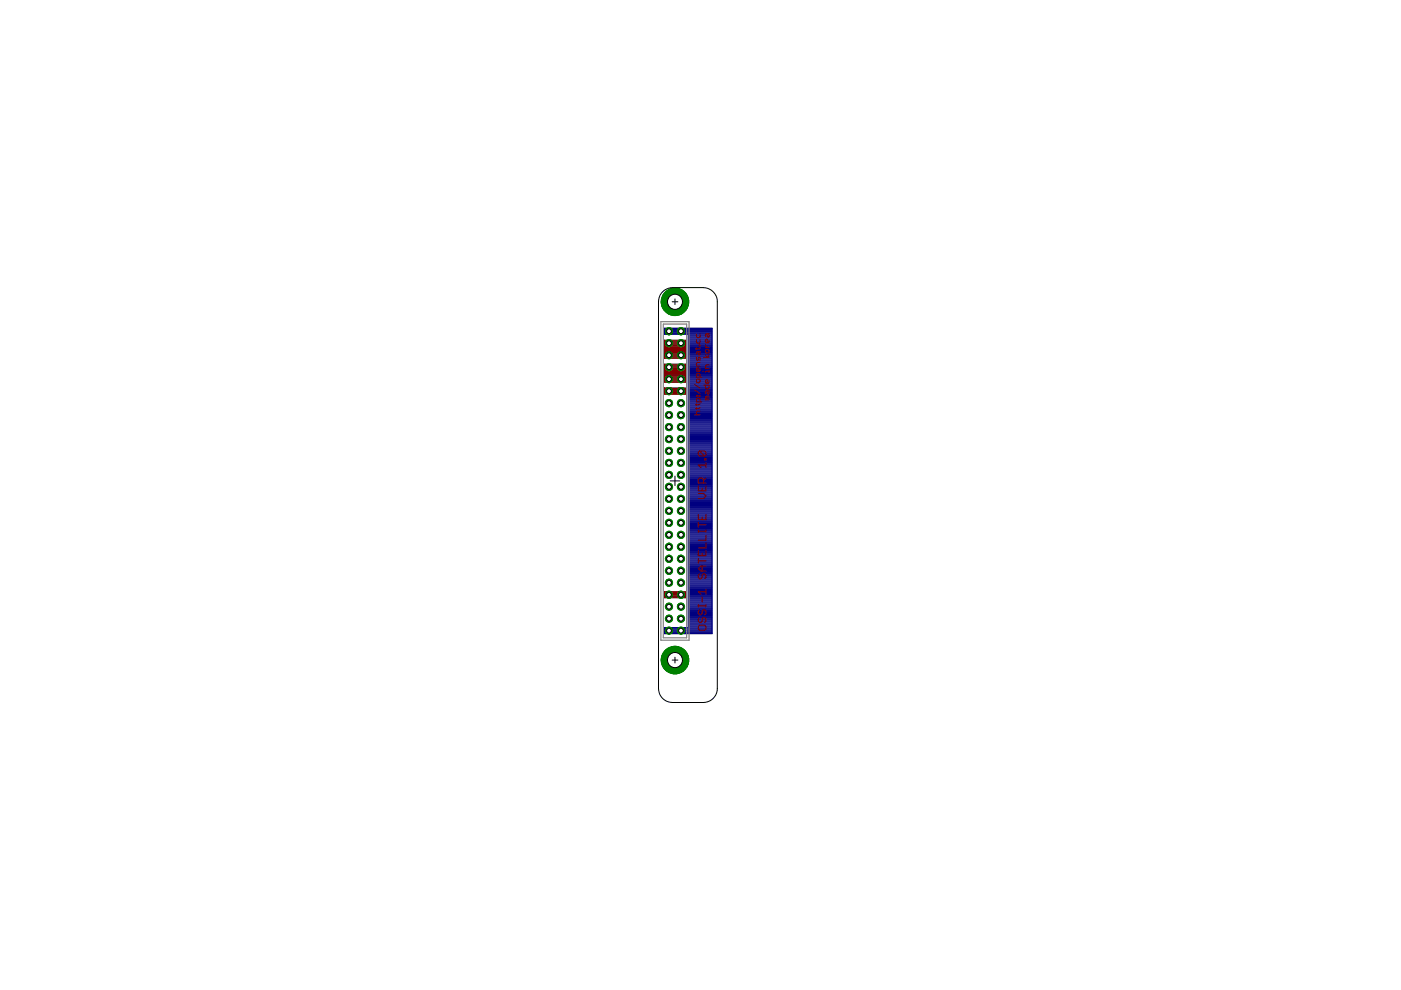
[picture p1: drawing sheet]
<svg xmlns="http://www.w3.org/2000/svg" width="297mm" height="210mm" viewBox="0 0 297 210" stroke-linecap="round" stroke-linejoin="round" font-family="sans-serif">
<g fill="none" stroke="#000080" stroke-width=".25">
<path d="M140.9 69.6h10.1v64.7h-10.1v-1.2h5v-62.2h-5zM140.9 70.8h10.1M140.9 70.5h10.1M140.9 70.3h10.1M140.9 70.1h10.1M140.9 69.9h10.1M140.9 69.7h10.1M145.9 79.9h5.1M145.9 79.7h5.1M145.9 79.4h5.1M145.9 79.2h5.1M145.9 79h5.1"/>
<path d="M145.9 78.8h5.1M145.9 78.5h5.1M145.9 78.3h5.1M145.9 78.1h5.1M145.9 77.9h5.1M145.9 77.7h5.1M145.9 77.4h5.1M145.9 77.2h5.1M145.9 77h5.1M145.9 76.8h5.1M145.9 76.5h5.1M145.9 76.3h5.1"/>
<path d="M145.9 76.1h5.1M145.9 75.9h5.1M145.9 75.6h5.1M145.9 75.4h5.1M145.9 75.2h5.1M145.9 75h5.1M145.9 74.8h5.1M145.9 74.5h5.1M145.9 74.3h5.1M145.9 74.1h5.1M145.9 73.9h5.1M145.9 73.7h5.1"/>
<path d="M145.9 73.4h5.1M145.9 73.2h5.1M145.9 73h5.1M145.9 72.8h5.1M145.9 72.5h5.1M145.9 72.3h5.1M145.9 72.1h5.1M145.9 71.9h5.1M145.9 71.6h5.1M145.9 71.4h5.1M145.9 71.2h5.1M145.9 71h5.1"/>
<path d="M145.9 99.9h5.1M145.9 99.6h5.1M145.9 99.4h5.1M145.9 99.2h5.1M145.9 99h5.1M145.9 98.8h5.1M145.9 98.5h5.1M145.9 98.3h5.1M145.9 98.1h5.1M145.9 97.9h5.1M145.9 97.6h5.1M145.9 97.4h5.1"/>
<path d="M145.9 97.2h5.1M145.9 97h5.1M145.9 96.8h5.1M145.9 96.5h5.1M145.9 96.3h5.1M145.9 96.1h5.1M145.9 95.9h5.1M145.9 95.7h5.1M145.9 95.4h5.1M145.9 95.2h5.1M145.9 95h5.1M145.9 94.8h5.1"/>
<path d="M145.9 94.5h5.1M145.9 94.3h5.1M145.9 94.1h5.1M145.9 93.9h5.1M145.9 93.6h5.1M145.9 93.4h5.1M145.9 93.2h5.1M145.9 93h5.1M145.9 92.8h5.1M145.9 92.5h5.1M145.9 92.3h5.1M145.9 92.1h5.1"/>
<path d="M145.9 91.9h5.1M145.9 91.7h5.1M145.9 91.4h5.1M145.9 91.2h5.1M145.9 91h5.1M145.9 90.8h5.1M145.9 90.5h5.1M145.9 90.3h5.1M145.9 90.1h5.1M145.9 89.9h5.1M145.9 89.6h5.1M145.9 89.4h5.1"/>
<path d="M145.9 89.2h5.1M145.9 89h5.1M145.9 88.8h5.1M145.9 88.5h5.1M145.9 88.3h5.1M145.9 88.1h5.1M145.9 87.9h5.1M145.9 87.7h5.1M145.9 87.4h5.1M145.9 87.2h5.1M145.9 87h5.1M145.9 86.8h5.1"/>
<path d="M145.9 86.5h5.1M145.9 86.3h5.1M145.9 86.1h5.1M145.9 85.9h5.1M145.9 85.6h5.1M145.9 85.4h5.1M145.9 85.2h5.1M145.9 85h5.1M145.9 84.8h5.1M145.9 84.5h5.1M145.9 84.3h5.1M145.9 84.1h5.1"/>
<path d="M145.9 83.9h5.1M145.9 83.7h5.1M145.9 83.4h5.1M145.9 83.2h5.1M145.9 83h5.1M145.9 82.8h5.1M145.9 82.5h5.1M145.9 82.3h5.1M145.9 82.1h5.1M145.9 81.9h5.1M145.9 81.7h5.1M145.9 81.4h5.1"/>
<path d="M145.9 81.2h5.1M145.9 81h5.1M145.9 80.8h5.1M145.9 80.5h5.1M145.9 80.3h5.1M145.9 80.1h5.1M145.9 119.8h5.1M145.9 119.6h5.1M145.9 119.4h5.1M145.9 119.2h5.1M145.9 119h5.1M145.9 118.7h5.1"/>
<path d="M145.9 118.5h5.1M145.9 118.3h5.1M145.9 118.1h5.1M145.9 117.9h5.1M145.9 117.6h5.1M145.9 117.4h5.1M145.9 117.2h5.1M145.9 117h5.1M145.9 116.7h5.1M145.9 116.5h5.1M145.9 116.3h5.1M145.9 116.1h5.1"/>
<path d="M145.9 115.9h5.1M145.9 115.6h5.1M145.9 115.4h5.1M145.9 115.2h5.1M145.9 115h5.1M145.9 114.7h5.1M145.9 114.5h5.1M145.9 114.3h5.1M145.9 114.1h5.1M145.9 113.9h5.1M145.9 113.6h5.1M145.9 113.4h5.1"/>
<path d="M145.9 113.2h5.1M145.9 113h5.1M145.9 112.8h5.1M145.9 112.5h5.1M145.9 112.3h5.1M145.9 112.1h5.1M145.9 111.9h5.1M145.9 111.6h5.1M145.9 111.4h5.1M145.9 111.2h5.1M145.9 111h5.1M145.9 110.7h5.1"/>
<path d="M145.9 110.5h5.1M145.9 110.3h5.1M145.9 110.1h5.1M145.9 109.9h5.1M145.9 109.6h5.1M145.9 109.4h5.1M145.9 109.2h5.1M145.9 109h5.1M145.9 108.8h5.1M145.9 108.5h5.1M145.9 108.3h5.1M145.9 108.1h5.1"/>
<path d="M145.9 107.9h5.1M145.9 107.6h5.1M145.9 107.4h5.1M145.9 107.2h5.1M145.9 107h5.1M145.9 106.7h5.1M145.9 106.5h5.1M145.9 106.3h5.1M145.9 106.1h5.1M145.9 105.9h5.1M145.9 105.6h5.1M145.9 105.4h5.1"/>
<path d="M145.9 105.2h5.1M145.9 105h5.1M145.9 104.8h5.1M145.9 104.5h5.1M145.9 104.3h5.1M145.9 104.1h5.1M145.9 103.9h5.1M145.9 103.6h5.1M145.9 103.4h5.1M145.9 103.2h5.1M145.9 103h5.1M145.9 102.7h5.1"/>
<path d="M145.9 102.5h5.1M145.9 102.3h5.1M145.9 102.1h5.1M145.9 101.9h5.1M145.9 101.6h5.1M145.9 101.4h5.1M145.9 101.2h5.1M145.9 101h5.1M145.9 100.8h5.1M145.9 100.5h5.1M145.9 100.3h5.1M145.9 100.1h5.1"/>
<path d="M140.9 134.3h10.1M140.9 134.1h10.1M140.9 133.8h10.1M140.9 133.6h10.1M140.9 133.4h10.1M140.9 133.2h10.1M145.9 132.9h5.1M145.9 132.7h5.1M145.9 132.5h5.1M145.9 132.3h5.1M145.9 132.1h5.1M145.9 131.8h5.1"/>
<path d="M145.9 131.6h5.1M145.9 131.4h5.1M145.9 131.2h5.1M145.9 131h5.1M145.9 130.7h5.1M145.9 130.5h5.1M145.9 130.3h5.1M145.9 130.1h5.1M145.9 129.9h5.1M145.9 129.6h5.1M145.9 129.4h5.1M145.9 129.2h5.1"/>
<path d="M145.9 129h5.1M145.9 128.7h5.1M145.9 128.5h5.1M145.9 128.3h5.1M145.9 128.1h5.1M145.9 127.8h5.1M145.9 127.6h5.1M145.9 127.4h5.1M145.9 127.2h5.1M145.9 127h5.1M145.9 126.7h5.1M145.9 126.5h5.1"/>
<path d="M145.9 126.3h5.1M145.9 126.1h5.1M145.9 125.9h5.1M145.9 125.6h5.1M145.9 125.4h5.1M145.9 125.2h5.1M145.9 125h5.1M145.9 124.7h5.1M145.9 124.5h5.1M145.9 124.3h5.1M145.9 124.1h5.1M145.9 123.8h5.1"/>
<path d="M145.9 123.6h5.1M145.9 123.4h5.1M145.9 123.2h5.1M145.9 123h5.1M145.9 122.7h5.1M145.9 122.5h5.1M145.9 122.3h5.1M145.9 122.1h5.1M145.9 121.9h5.1M145.9 121.6h5.1M145.9 121.4h5.1M145.9 121.2h5.1"/>
<path d="M145.9 121h5.1M145.9 120.7h5.1M145.9 120.5h5.1M145.9 120.3h5.1M145.9 120.1h5.1"/>
</g>
<circle cx="143.1" cy="140" r="2.92" fill="#008000" stroke="#008000" stroke-width=".21"/>
<circle cx="143.1" cy="140" r="1.6" fill="#fff" stroke="#000" stroke-width=".21"/>
<circle cx="143.1" cy="64" r="2.92" fill="#008000" stroke="#008000" stroke-width=".21"/>
<circle cx="143.1" cy="64" r="1.6" fill="#fff" stroke="#000" stroke-width=".21"/>
<circle cx="141.8" cy="70.2" r=".76" fill="#008000" stroke="#008000" stroke-width=".21"/>
<circle cx="141.8" cy="70.2" r=".51" fill="#fff" stroke="#000" stroke-width=".21"/>
<circle cx="144.4" cy="70.2" r=".76" fill="#008000" stroke="#008000" stroke-width=".21"/>
<circle cx="144.4" cy="70.2" r=".51" fill="#fff" stroke="#000" stroke-width=".21"/>
<circle cx="141.8" cy="72.8" r=".76" fill="#008000" stroke="#008000" stroke-width=".21"/>
<circle cx="141.8" cy="72.8" r=".51" fill="#fff" stroke="#000" stroke-width=".21"/>
<circle cx="144.4" cy="72.8" r=".76" fill="#008000" stroke="#008000" stroke-width=".21"/>
<circle cx="144.4" cy="72.8" r=".51" fill="#fff" stroke="#000" stroke-width=".21"/>
<circle cx="141.8" cy="75.3" r=".76" fill="#008000" stroke="#008000" stroke-width=".21"/>
<circle cx="141.8" cy="75.3" r=".51" fill="#fff" stroke="#000" stroke-width=".21"/>
<circle cx="144.4" cy="75.3" r=".76" fill="#008000" stroke="#008000" stroke-width=".21"/>
<circle cx="144.4" cy="75.3" r=".51" fill="#fff" stroke="#000" stroke-width=".21"/>
<circle cx="141.8" cy="77.9" r=".76" fill="#008000" stroke="#008000" stroke-width=".21"/>
<circle cx="141.8" cy="77.9" r=".51" fill="#fff" stroke="#000" stroke-width=".21"/>
<circle cx="144.4" cy="77.9" r=".76" fill="#008000" stroke="#008000" stroke-width=".21"/>
<circle cx="144.4" cy="77.9" r=".51" fill="#fff" stroke="#000" stroke-width=".21"/>
<circle cx="141.8" cy="80.4" r=".76" fill="#008000" stroke="#008000" stroke-width=".21"/>
<circle cx="141.8" cy="80.4" r=".51" fill="#fff" stroke="#000" stroke-width=".21"/>
<circle cx="144.4" cy="80.4" r=".76" fill="#008000" stroke="#008000" stroke-width=".21"/>
<circle cx="144.4" cy="80.4" r=".51" fill="#fff" stroke="#000" stroke-width=".21"/>
<circle cx="141.8" cy="82.9" r=".76" fill="#008000" stroke="#008000" stroke-width=".21"/>
<circle cx="141.8" cy="82.9" r=".51" fill="#fff" stroke="#000" stroke-width=".21"/>
<circle cx="144.4" cy="82.9" r=".76" fill="#008000" stroke="#008000" stroke-width=".21"/>
<circle cx="144.4" cy="82.9" r=".51" fill="#fff" stroke="#000" stroke-width=".21"/>
<circle cx="141.8" cy="85.5" r=".76" fill="#008000" stroke="#008000" stroke-width=".21"/>
<circle cx="141.8" cy="85.5" r=".51" fill="#fff" stroke="#000" stroke-width=".21"/>
<circle cx="144.4" cy="85.5" r=".76" fill="#008000" stroke="#008000" stroke-width=".21"/>
<circle cx="144.4" cy="85.5" r=".51" fill="#fff" stroke="#000" stroke-width=".21"/>
<circle cx="141.8" cy="88" r=".76" fill="#008000" stroke="#008000" stroke-width=".21"/>
<circle cx="141.8" cy="88" r=".51" fill="#fff" stroke="#000" stroke-width=".21"/>
<circle cx="144.4" cy="88" r=".76" fill="#008000" stroke="#008000" stroke-width=".21"/>
<circle cx="144.4" cy="88" r=".51" fill="#fff" stroke="#000" stroke-width=".21"/>
<circle cx="141.8" cy="90.6" r=".76" fill="#008000" stroke="#008000" stroke-width=".21"/>
<circle cx="141.8" cy="90.6" r=".51" fill="#fff" stroke="#000" stroke-width=".21"/>
<circle cx="144.4" cy="90.6" r=".76" fill="#008000" stroke="#008000" stroke-width=".21"/>
<circle cx="144.4" cy="90.6" r=".51" fill="#fff" stroke="#000" stroke-width=".21"/>
<circle cx="141.8" cy="93.1" r=".76" fill="#008000" stroke="#008000" stroke-width=".21"/>
<circle cx="141.8" cy="93.1" r=".51" fill="#fff" stroke="#000" stroke-width=".21"/>
<circle cx="144.4" cy="93.1" r=".76" fill="#008000" stroke="#008000" stroke-width=".21"/>
<circle cx="144.4" cy="93.1" r=".51" fill="#fff" stroke="#000" stroke-width=".21"/>
<circle cx="141.8" cy="95.6" r=".76" fill="#008000" stroke="#008000" stroke-width=".21"/>
<circle cx="141.8" cy="95.6" r=".51" fill="#fff" stroke="#000" stroke-width=".21"/>
<circle cx="144.4" cy="95.6" r=".76" fill="#008000" stroke="#008000" stroke-width=".21"/>
<circle cx="144.4" cy="95.6" r=".51" fill="#fff" stroke="#000" stroke-width=".21"/>
<circle cx="141.8" cy="98.1" r=".76" fill="#008000" stroke="#008000" stroke-width=".21"/>
<circle cx="141.8" cy="98.1" r=".51" fill="#fff" stroke="#000" stroke-width=".21"/>
<circle cx="144.4" cy="98.1" r=".76" fill="#008000" stroke="#008000" stroke-width=".21"/>
<circle cx="144.4" cy="98.1" r=".51" fill="#fff" stroke="#000" stroke-width=".21"/>
<circle cx="141.8" cy="100.7" r=".76" fill="#008000" stroke="#008000" stroke-width=".21"/>
<circle cx="141.8" cy="100.7" r=".51" fill="#fff" stroke="#000" stroke-width=".21"/>
<circle cx="144.4" cy="100.7" r=".76" fill="#008000" stroke="#008000" stroke-width=".21"/>
<circle cx="144.4" cy="100.7" r=".51" fill="#fff" stroke="#000" stroke-width=".21"/>
<circle cx="141.8" cy="103.2" r=".76" fill="#008000" stroke="#008000" stroke-width=".21"/>
<circle cx="141.8" cy="103.2" r=".51" fill="#fff" stroke="#000" stroke-width=".21"/>
<circle cx="144.4" cy="103.2" r=".76" fill="#008000" stroke="#008000" stroke-width=".21"/>
<circle cx="144.4" cy="103.2" r=".51" fill="#fff" stroke="#000" stroke-width=".21"/>
<circle cx="141.8" cy="105.8" r=".76" fill="#008000" stroke="#008000" stroke-width=".21"/>
<circle cx="141.8" cy="105.8" r=".51" fill="#fff" stroke="#000" stroke-width=".21"/>
<circle cx="144.4" cy="105.8" r=".76" fill="#008000" stroke="#008000" stroke-width=".21"/>
<circle cx="144.4" cy="105.8" r=".51" fill="#fff" stroke="#000" stroke-width=".21"/>
<circle cx="141.8" cy="108.3" r=".76" fill="#008000" stroke="#008000" stroke-width=".21"/>
<circle cx="141.8" cy="108.3" r=".51" fill="#fff" stroke="#000" stroke-width=".21"/>
<circle cx="144.4" cy="108.3" r=".76" fill="#008000" stroke="#008000" stroke-width=".21"/>
<circle cx="144.4" cy="108.3" r=".51" fill="#fff" stroke="#000" stroke-width=".21"/>
<circle cx="141.8" cy="110.8" r=".76" fill="#008000" stroke="#008000" stroke-width=".21"/>
<circle cx="141.8" cy="110.8" r=".51" fill="#fff" stroke="#000" stroke-width=".21"/>
<circle cx="144.4" cy="110.8" r=".76" fill="#008000" stroke="#008000" stroke-width=".21"/>
<circle cx="144.4" cy="110.8" r=".51" fill="#fff" stroke="#000" stroke-width=".21"/>
<circle cx="141.8" cy="113.4" r=".76" fill="#008000" stroke="#008000" stroke-width=".21"/>
<circle cx="141.8" cy="113.4" r=".51" fill="#fff" stroke="#000" stroke-width=".21"/>
<circle cx="144.4" cy="113.4" r=".76" fill="#008000" stroke="#008000" stroke-width=".21"/>
<circle cx="144.4" cy="113.4" r=".51" fill="#fff" stroke="#000" stroke-width=".21"/>
<circle cx="141.8" cy="115.9" r=".76" fill="#008000" stroke="#008000" stroke-width=".21"/>
<circle cx="141.8" cy="115.9" r=".51" fill="#fff" stroke="#000" stroke-width=".21"/>
<circle cx="144.4" cy="115.9" r=".76" fill="#008000" stroke="#008000" stroke-width=".21"/>
<circle cx="144.4" cy="115.9" r=".51" fill="#fff" stroke="#000" stroke-width=".21"/>
<circle cx="141.8" cy="118.5" r=".76" fill="#008000" stroke="#008000" stroke-width=".21"/>
<circle cx="141.8" cy="118.5" r=".51" fill="#fff" stroke="#000" stroke-width=".21"/>
<circle cx="144.4" cy="118.5" r=".76" fill="#008000" stroke="#008000" stroke-width=".21"/>
<circle cx="144.4" cy="118.5" r=".51" fill="#fff" stroke="#000" stroke-width=".21"/>
<circle cx="141.8" cy="121" r=".76" fill="#008000" stroke="#008000" stroke-width=".21"/>
<circle cx="141.8" cy="121" r=".51" fill="#fff" stroke="#000" stroke-width=".21"/>
<circle cx="144.4" cy="121" r=".76" fill="#008000" stroke="#008000" stroke-width=".21"/>
<circle cx="144.4" cy="121" r=".51" fill="#fff" stroke="#000" stroke-width=".21"/>
<circle cx="141.8" cy="123.5" r=".76" fill="#008000" stroke="#008000" stroke-width=".21"/>
<circle cx="141.8" cy="123.5" r=".51" fill="#fff" stroke="#000" stroke-width=".21"/>
<circle cx="144.4" cy="123.5" r=".76" fill="#008000" stroke="#008000" stroke-width=".21"/>
<circle cx="144.4" cy="123.5" r=".51" fill="#fff" stroke="#000" stroke-width=".21"/>
<circle cx="141.8" cy="126.1" r=".76" fill="#008000" stroke="#008000" stroke-width=".21"/>
<circle cx="141.8" cy="126.1" r=".51" fill="#fff" stroke="#000" stroke-width=".21"/>
<circle cx="144.4" cy="126.1" r=".76" fill="#008000" stroke="#008000" stroke-width=".21"/>
<circle cx="144.4" cy="126.1" r=".51" fill="#fff" stroke="#000" stroke-width=".21"/>
<circle cx="141.8" cy="128.6" r=".76" fill="#008000" stroke="#008000" stroke-width=".21"/>
<circle cx="141.8" cy="128.6" r=".51" fill="#fff" stroke="#000" stroke-width=".21"/>
<circle cx="144.4" cy="128.6" r=".76" fill="#008000" stroke="#008000" stroke-width=".21"/>
<circle cx="144.4" cy="128.6" r=".51" fill="#fff" stroke="#000" stroke-width=".21"/>
<circle cx="141.8" cy="131.2" r=".76" fill="#008000" stroke="#008000" stroke-width=".21"/>
<circle cx="141.8" cy="131.2" r=".51" fill="#fff" stroke="#000" stroke-width=".21"/>
<circle cx="144.4" cy="131.2" r=".76" fill="#008000" stroke="#008000" stroke-width=".21"/>
<circle cx="144.4" cy="131.2" r=".51" fill="#fff" stroke="#000" stroke-width=".21"/>
<circle cx="141.8" cy="133.7" r=".76" fill="#008000" stroke="#008000" stroke-width=".21"/>
<circle cx="141.8" cy="133.7" r=".51" fill="#fff" stroke="#000" stroke-width=".21"/>
<circle cx="144.4" cy="133.7" r=".76" fill="#008000" stroke="#008000" stroke-width=".21"/>
<circle cx="144.4" cy="133.7" r=".51" fill="#fff" stroke="#000" stroke-width=".21"/>
<g fill="none" stroke="#800000" stroke-width=".21">
<path d="M147.7 75.7v.6l.1 .2 .4-.8 .2 .2v.6M147.7 70.8v.6l.1 .2h.4l.2-.2v-.6M147.7 72v.6l.1 .1h.4l.2-.1v-.6M147.7 73.7v.4M148 74.5v.6l.2 .2 .2-.2v-.6h-.6l-.1 .2v.4M148.2 73.2h.2v.1h-.2zM148.4 78.2v.4l-.2 .2h-.4l-.1-.2v-.4l.3-.2v.8M148.4 76.9h-.6l-.1 .1v.6h.7M148.4 80v-.6l-.2-.2h-.4l-.1 .2v.6h1.1M148.4 73.7l-.2 .2h-.7M149 78.7h.2M149.2 75.8h1.1"/>
<path d="M149.6 73.1l.3 .6M149.6 75.2l.3 .6 .4-.6M149.6 73.7h.7M149.8 74.1h.3l.2 .2v.4l-.2 .1h-.3l-.2-.1v-.4zM149.9 70.8v.5l.2 .2 .2-.2v-.5h-.5l-.2 .2v.3M150.3 78.7h-.7v.2M150.3 72.1v.4l-.2 .2h-.3l-.2-.2v-.4l.3-.2v.8M150.3 77.4h-.5l-.2 .2v.5h.7M150.3 78.5v.4M147.3 87.9h1.1M147.3 82.7l1.1 .8M147.3 81.5l1.1 .8"/>
<path d="M147.7 83.9h.1v.2h-.1zM147.7 85.6v.4M147.7 86.4v.4M147.8 80.4h.4l.2 .2v.3l-.2 .2h-.4l-.1-.2v-.3zM148.2 83.9h.2v.2h-.2zM148.3 95.6l-.2 .3v.5l.2 .3h1.1M148.3 95.6h1.1l.3 .3v.5l-.3 .3M148.3 95.6l1.1 1.1M148.4 87.2h-.6l-.1 .2v.4l.1 .1M148.4 85.2v-.6l-.2-.1h-.4l-.1 .1v.6h1.1M148.4 86.4l-.2 .2h-.7M148.4 85.6l-.2 .2h-.7"/>
<path d="M149.2 81.7h1.1v.6l-.2 .1h-.3l-.2-.1v-.6M149.4 97.2h.3v.3h-.3zM149.7 98.1v1M149.7 98.6h-1.6l.5 .5M149.8 84.4l-.2 .4h.7M149.8 84.4h.5M149.9 82.8v.6l.2 .2 .2-.2v-.6h-.5l-.2 .2v.4M150.3 80.7v.4l-.2 .2h-.3l-.2-.2v-.4l.3-.2v.8M150.3 84h-.5l-.2 .2 .2 .2M148.1 103v1.1h1.6v-1.1M148.1 109.1v1.1h1.6v-1.1M148.1 110.7v1.1"/>
<path d="M148.1 112.4v.5M148.1 116.7v1.1h1.6v-1.1M148.1 118.4v1M148.1 118.9h1.6M148.1 112.6h1.6M148.1 111.3h1.6M148.1 104.6h1l.6 .6-.6 .5h-1M148.9 103.5v.6M148.9 109.6v.6M148.9 117.3v.5M149.1 102.4v-.8l-.2-.2h-.6l-.2 .2v.8h1.6M149.7 112.4v.5"/>
<path d="M149.7 113.5v1h-1.6M149.7 115.1v1.1h-1.6M149.7 101.4l-.6 .5M148.1 128.2v.5M148.1 132.8l.2-.2h1.1l.3 .2v.5l-.3 .3h-1.1l-.2-.3zM148.1 128.5h1.6M148.3 121.6l-.2 .3v.5l.2 .3h.3l.3-.3v-.5l.2-.3h.3l.3 .3v.5l-.3 .3M148.3 129.3l-.2 .3v.5l.2 .2h.3l.3-.2v-.5l.2-.3h.3l.3 .3v.5l-.3 .2M148.3 130.9l-.2 .3v.5l.2 .3h.3l.3-.3v-.5l.2-.3h.3l.3 .3v.5l-.3 .3M148.9 120v1.1M148.9 126.6v1M149.7 124.9v1.1"/>
<path d="M149.7 128.2v.5M149.7 125.5h-1.6l.5 .5M149.7 120h-1.1l-.5 .5 .5 .6h1.1"/>
</g>
<g fill="none" stroke="#800000" stroke-width=".25">
<path d="M140.9 72.1h4.4v3.8h-4.4zM140.9 77.2h4.4v3.8h-4.4zM140.9 75.9h4.4M140.9 75.6h4.4M140.9 75.4h4.4M140.9 75.2h4.4M140.9 75h4.4M140.9 74.8h4.4M140.9 74.5h4.4M140.9 74.3h4.4M140.9 74.1h4.4M140.9 73.9h4.4"/>
<path d="M140.9 73.7h4.4M140.9 73.4h4.4M140.9 73.2h4.4M140.9 73h4.4M140.9 72.8h4.4M140.9 72.5h4.4M140.9 72.3h4.4M140.9 79.9h4.4M140.9 79.7h4.4M140.9 79.4h4.4M140.9 79.2h4.4M140.9 79h4.4"/>
<path d="M140.9 78.8h4.4M140.9 78.5h4.4M140.9 78.3h4.4M140.9 78.1h4.4M140.9 77.9h4.4M140.9 77.7h4.4M140.9 77.4h4.4M140.9 82.3h4.4v1.3h-4.4zM140.9 81h4.4M140.9 80.8h4.4M140.9 80.5h4.4M140.9 80.3h4.4"/>
<path d="M140.9 80.1h4.4M140.9 83.4h4.4M140.9 83.2h4.4M140.9 83h4.4M140.9 82.8h4.4M140.9 82.5h4.4M140.9 125.5h4.4v1.2h-4.4zM140.9 126.5h4.4M140.9 126.3h4.4M140.9 126.1h4.4M140.9 125.9h4.4M140.9 125.6h4.4"/>
</g>
<circle cx="143.1" cy="140" r="2.92" fill="#008000" stroke="#008000" stroke-width=".21"/>
<circle cx="143.1" cy="140" r="1.6" fill="#fff" stroke="#000" stroke-width=".21"/>
<circle cx="143.1" cy="64" r="2.92" fill="#008000" stroke="#008000" stroke-width=".21"/>
<circle cx="143.1" cy="64" r="1.6" fill="#fff" stroke="#000" stroke-width=".21"/>
<circle cx="141.8" cy="70.2" r=".76" fill="#008000" stroke="#008000" stroke-width=".21"/>
<circle cx="141.8" cy="70.2" r=".51" fill="#fff" stroke="#000" stroke-width=".21"/>
<circle cx="144.4" cy="70.2" r=".76" fill="#008000" stroke="#008000" stroke-width=".21"/>
<circle cx="144.4" cy="70.2" r=".51" fill="#fff" stroke="#000" stroke-width=".21"/>
<circle cx="141.8" cy="72.8" r=".76" fill="#008000" stroke="#008000" stroke-width=".21"/>
<circle cx="141.8" cy="72.8" r=".51" fill="#fff" stroke="#000" stroke-width=".21"/>
<circle cx="144.4" cy="72.8" r=".76" fill="#008000" stroke="#008000" stroke-width=".21"/>
<circle cx="144.4" cy="72.8" r=".51" fill="#fff" stroke="#000" stroke-width=".21"/>
<circle cx="141.8" cy="75.3" r=".76" fill="#008000" stroke="#008000" stroke-width=".21"/>
<circle cx="141.8" cy="75.3" r=".51" fill="#fff" stroke="#000" stroke-width=".21"/>
<circle cx="144.4" cy="75.3" r=".76" fill="#008000" stroke="#008000" stroke-width=".21"/>
<circle cx="144.4" cy="75.3" r=".51" fill="#fff" stroke="#000" stroke-width=".21"/>
<circle cx="141.8" cy="77.9" r=".76" fill="#008000" stroke="#008000" stroke-width=".21"/>
<circle cx="141.8" cy="77.9" r=".51" fill="#fff" stroke="#000" stroke-width=".21"/>
<circle cx="144.4" cy="77.9" r=".76" fill="#008000" stroke="#008000" stroke-width=".21"/>
<circle cx="144.4" cy="77.9" r=".51" fill="#fff" stroke="#000" stroke-width=".21"/>
<circle cx="141.8" cy="80.4" r=".76" fill="#008000" stroke="#008000" stroke-width=".21"/>
<circle cx="141.8" cy="80.4" r=".51" fill="#fff" stroke="#000" stroke-width=".21"/>
<circle cx="144.4" cy="80.4" r=".76" fill="#008000" stroke="#008000" stroke-width=".21"/>
<circle cx="144.4" cy="80.4" r=".51" fill="#fff" stroke="#000" stroke-width=".21"/>
<circle cx="141.8" cy="82.9" r=".76" fill="#008000" stroke="#008000" stroke-width=".21"/>
<circle cx="141.8" cy="82.9" r=".51" fill="#fff" stroke="#000" stroke-width=".21"/>
<circle cx="144.4" cy="82.9" r=".76" fill="#008000" stroke="#008000" stroke-width=".21"/>
<circle cx="144.4" cy="82.9" r=".51" fill="#fff" stroke="#000" stroke-width=".21"/>
<circle cx="141.8" cy="85.5" r=".76" fill="#008000" stroke="#008000" stroke-width=".21"/>
<circle cx="141.8" cy="85.5" r=".51" fill="#fff" stroke="#000" stroke-width=".21"/>
<circle cx="144.4" cy="85.5" r=".76" fill="#008000" stroke="#008000" stroke-width=".21"/>
<circle cx="144.4" cy="85.5" r=".51" fill="#fff" stroke="#000" stroke-width=".21"/>
<circle cx="141.8" cy="88" r=".76" fill="#008000" stroke="#008000" stroke-width=".21"/>
<circle cx="141.8" cy="88" r=".51" fill="#fff" stroke="#000" stroke-width=".21"/>
<circle cx="144.4" cy="88" r=".76" fill="#008000" stroke="#008000" stroke-width=".21"/>
<circle cx="144.4" cy="88" r=".51" fill="#fff" stroke="#000" stroke-width=".21"/>
<circle cx="141.8" cy="90.6" r=".76" fill="#008000" stroke="#008000" stroke-width=".21"/>
<circle cx="141.8" cy="90.6" r=".51" fill="#fff" stroke="#000" stroke-width=".21"/>
<circle cx="144.4" cy="90.6" r=".76" fill="#008000" stroke="#008000" stroke-width=".21"/>
<circle cx="144.4" cy="90.6" r=".51" fill="#fff" stroke="#000" stroke-width=".21"/>
<circle cx="141.8" cy="93.1" r=".76" fill="#008000" stroke="#008000" stroke-width=".21"/>
<circle cx="141.8" cy="93.1" r=".51" fill="#fff" stroke="#000" stroke-width=".21"/>
<circle cx="144.4" cy="93.1" r=".76" fill="#008000" stroke="#008000" stroke-width=".21"/>
<circle cx="144.4" cy="93.1" r=".51" fill="#fff" stroke="#000" stroke-width=".21"/>
<circle cx="141.8" cy="95.6" r=".76" fill="#008000" stroke="#008000" stroke-width=".21"/>
<circle cx="141.8" cy="95.6" r=".51" fill="#fff" stroke="#000" stroke-width=".21"/>
<circle cx="144.4" cy="95.6" r=".76" fill="#008000" stroke="#008000" stroke-width=".21"/>
<circle cx="144.4" cy="95.6" r=".51" fill="#fff" stroke="#000" stroke-width=".21"/>
<circle cx="141.8" cy="98.1" r=".76" fill="#008000" stroke="#008000" stroke-width=".21"/>
<circle cx="141.8" cy="98.1" r=".51" fill="#fff" stroke="#000" stroke-width=".21"/>
<circle cx="144.4" cy="98.1" r=".76" fill="#008000" stroke="#008000" stroke-width=".21"/>
<circle cx="144.4" cy="98.1" r=".51" fill="#fff" stroke="#000" stroke-width=".21"/>
<circle cx="141.8" cy="100.7" r=".76" fill="#008000" stroke="#008000" stroke-width=".21"/>
<circle cx="141.8" cy="100.7" r=".51" fill="#fff" stroke="#000" stroke-width=".21"/>
<circle cx="144.4" cy="100.7" r=".76" fill="#008000" stroke="#008000" stroke-width=".21"/>
<circle cx="144.4" cy="100.7" r=".51" fill="#fff" stroke="#000" stroke-width=".21"/>
<circle cx="141.8" cy="103.2" r=".76" fill="#008000" stroke="#008000" stroke-width=".21"/>
<circle cx="141.8" cy="103.2" r=".51" fill="#fff" stroke="#000" stroke-width=".21"/>
<circle cx="144.4" cy="103.2" r=".76" fill="#008000" stroke="#008000" stroke-width=".21"/>
<circle cx="144.4" cy="103.2" r=".51" fill="#fff" stroke="#000" stroke-width=".21"/>
<circle cx="141.8" cy="105.8" r=".76" fill="#008000" stroke="#008000" stroke-width=".21"/>
<circle cx="141.8" cy="105.8" r=".51" fill="#fff" stroke="#000" stroke-width=".21"/>
<circle cx="144.4" cy="105.8" r=".76" fill="#008000" stroke="#008000" stroke-width=".21"/>
<circle cx="144.4" cy="105.8" r=".51" fill="#fff" stroke="#000" stroke-width=".21"/>
<circle cx="141.8" cy="108.3" r=".76" fill="#008000" stroke="#008000" stroke-width=".21"/>
<circle cx="141.8" cy="108.3" r=".51" fill="#fff" stroke="#000" stroke-width=".21"/>
<circle cx="144.4" cy="108.3" r=".76" fill="#008000" stroke="#008000" stroke-width=".21"/>
<circle cx="144.4" cy="108.3" r=".51" fill="#fff" stroke="#000" stroke-width=".21"/>
<circle cx="141.8" cy="110.8" r=".76" fill="#008000" stroke="#008000" stroke-width=".21"/>
<circle cx="141.8" cy="110.8" r=".51" fill="#fff" stroke="#000" stroke-width=".21"/>
<circle cx="144.4" cy="110.8" r=".76" fill="#008000" stroke="#008000" stroke-width=".21"/>
<circle cx="144.4" cy="110.8" r=".51" fill="#fff" stroke="#000" stroke-width=".21"/>
<circle cx="141.8" cy="113.4" r=".76" fill="#008000" stroke="#008000" stroke-width=".21"/>
<circle cx="141.8" cy="113.4" r=".51" fill="#fff" stroke="#000" stroke-width=".21"/>
<circle cx="144.4" cy="113.4" r=".76" fill="#008000" stroke="#008000" stroke-width=".21"/>
<circle cx="144.4" cy="113.4" r=".51" fill="#fff" stroke="#000" stroke-width=".21"/>
<circle cx="141.8" cy="115.9" r=".76" fill="#008000" stroke="#008000" stroke-width=".21"/>
<circle cx="141.8" cy="115.9" r=".51" fill="#fff" stroke="#000" stroke-width=".21"/>
<circle cx="144.4" cy="115.9" r=".76" fill="#008000" stroke="#008000" stroke-width=".21"/>
<circle cx="144.4" cy="115.9" r=".51" fill="#fff" stroke="#000" stroke-width=".21"/>
<circle cx="141.8" cy="118.5" r=".76" fill="#008000" stroke="#008000" stroke-width=".21"/>
<circle cx="141.8" cy="118.5" r=".51" fill="#fff" stroke="#000" stroke-width=".21"/>
<circle cx="144.4" cy="118.5" r=".76" fill="#008000" stroke="#008000" stroke-width=".21"/>
<circle cx="144.4" cy="118.5" r=".51" fill="#fff" stroke="#000" stroke-width=".21"/>
<circle cx="141.8" cy="121" r=".76" fill="#008000" stroke="#008000" stroke-width=".21"/>
<circle cx="141.8" cy="121" r=".51" fill="#fff" stroke="#000" stroke-width=".21"/>
<circle cx="144.4" cy="121" r=".76" fill="#008000" stroke="#008000" stroke-width=".21"/>
<circle cx="144.4" cy="121" r=".51" fill="#fff" stroke="#000" stroke-width=".21"/>
<circle cx="141.8" cy="123.5" r=".76" fill="#008000" stroke="#008000" stroke-width=".21"/>
<circle cx="141.8" cy="123.5" r=".51" fill="#fff" stroke="#000" stroke-width=".21"/>
<circle cx="144.4" cy="123.5" r=".76" fill="#008000" stroke="#008000" stroke-width=".21"/>
<circle cx="144.4" cy="123.5" r=".51" fill="#fff" stroke="#000" stroke-width=".21"/>
<circle cx="141.8" cy="126.1" r=".76" fill="#008000" stroke="#008000" stroke-width=".21"/>
<circle cx="141.8" cy="126.1" r=".51" fill="#fff" stroke="#000" stroke-width=".21"/>
<circle cx="144.4" cy="126.1" r=".76" fill="#008000" stroke="#008000" stroke-width=".21"/>
<circle cx="144.4" cy="126.1" r=".51" fill="#fff" stroke="#000" stroke-width=".21"/>
<circle cx="141.8" cy="128.6" r=".76" fill="#008000" stroke="#008000" stroke-width=".21"/>
<circle cx="141.8" cy="128.6" r=".51" fill="#fff" stroke="#000" stroke-width=".21"/>
<circle cx="144.4" cy="128.6" r=".76" fill="#008000" stroke="#008000" stroke-width=".21"/>
<circle cx="144.4" cy="128.6" r=".51" fill="#fff" stroke="#000" stroke-width=".21"/>
<circle cx="141.8" cy="131.2" r=".76" fill="#008000" stroke="#008000" stroke-width=".21"/>
<circle cx="141.8" cy="131.2" r=".51" fill="#fff" stroke="#000" stroke-width=".21"/>
<circle cx="144.4" cy="131.2" r=".76" fill="#008000" stroke="#008000" stroke-width=".21"/>
<circle cx="144.4" cy="131.2" r=".51" fill="#fff" stroke="#000" stroke-width=".21"/>
<circle cx="141.8" cy="133.7" r=".76" fill="#008000" stroke="#008000" stroke-width=".21"/>
<circle cx="141.8" cy="133.7" r=".51" fill="#fff" stroke="#000" stroke-width=".21"/>
<circle cx="144.4" cy="133.7" r=".76" fill="#008000" stroke="#008000" stroke-width=".21"/>
<circle cx="144.4" cy="133.7" r=".51" fill="#fff" stroke="#000" stroke-width=".21"/>
<path d="M140.1 68.2h6v67.5h-6zM140.6 68.7h5v66.5h-5z" fill="none" stroke="#808080" stroke-width=".25"/>
<path d="M140.5 61.9l.7-.6 .9-.3h7a3 3 0 0 1 3 3v81.9a2.96 2.96 0 0 1-3 3h-6.5a2.96 2.96 0 0 1-3-3l.1-82.4a2.73 2.73 0 0 1 .8-1.6zM142.5 64h1.2M143.1 63.4v1.2M142.1 102h2M143.1 100.9v2.1M142.5 140h1.2M143.1 139.3v1.3" fill="none" stroke="#000" stroke-width=".21"/>
</svg>
